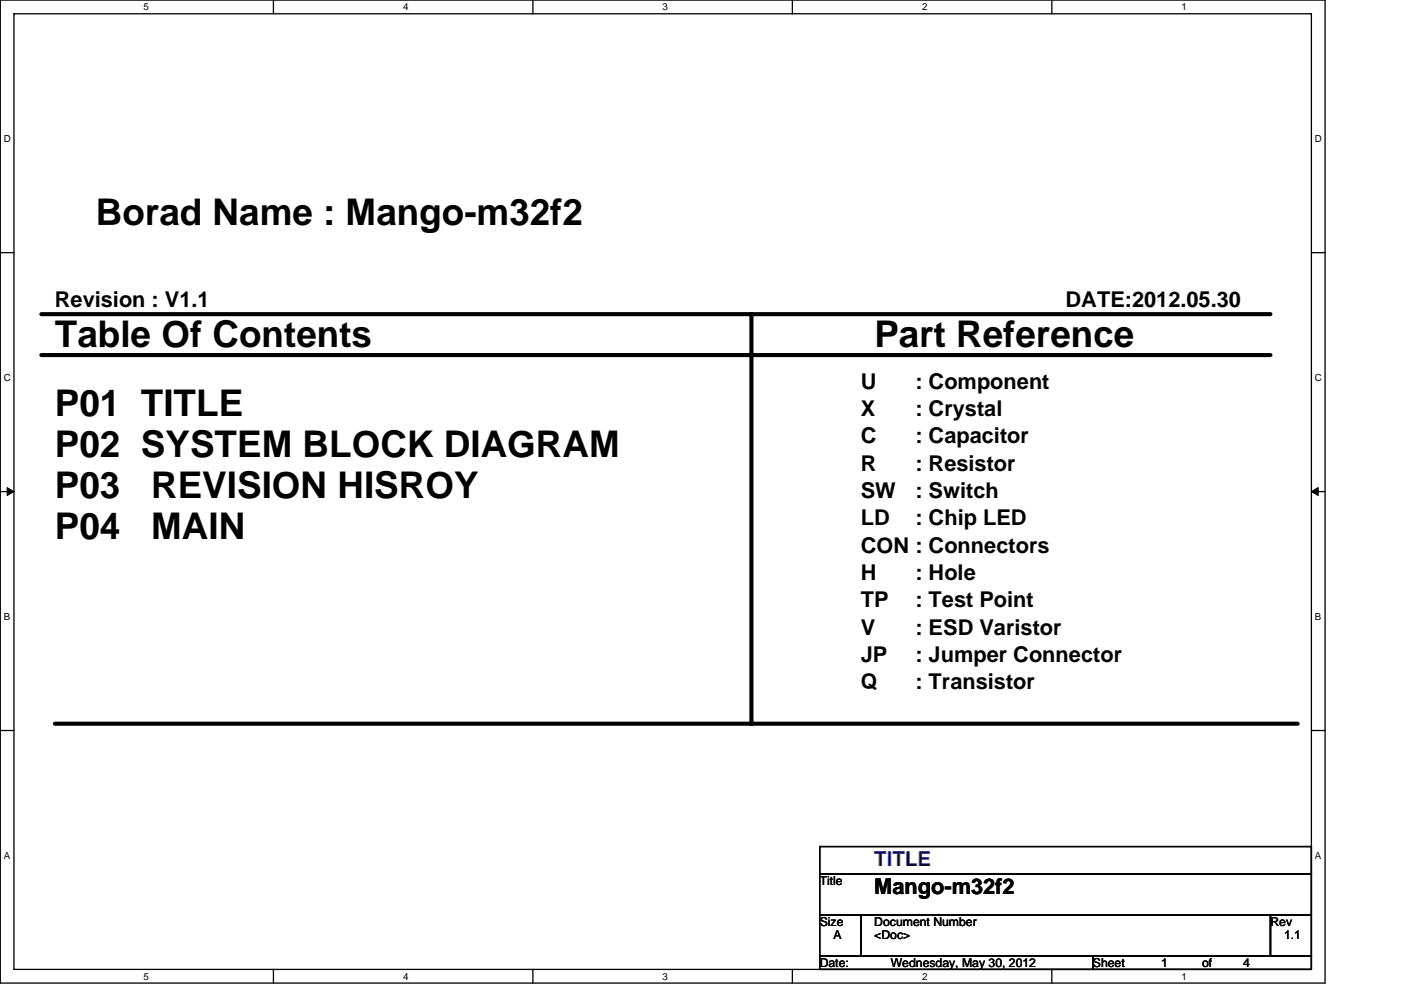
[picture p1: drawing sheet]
<svg xmlns="http://www.w3.org/2000/svg" width="297mm" height="210mm" viewBox="0 0 297 210" stroke-linecap="round" stroke-linejoin="round" font-family="sans-serif">
<defs><g id="words">
<g font-size="7.8">
<text x="20.3" y="47.6">Borad Name : Mango-m32f2</text>
<text x="11.6" y="73.7">Table Of Contents</text>
<text x="185.4" y="73.7">Part Reference</text>
<text x="11.6" y="88.2">P01 TITLE</text>
<text x="11.6" y="96.9">P02 SYSTEM BLOCK DIAGRAM</text>
<text x="11.6" y="105.5">P03</text>
<text x="32" y="105.5">REVISION HISROY</text>
<text x="11.6" y="114.2">P04</text>
<text x="32" y="114.2">MAIN</text>
</g>
<g font-size="4.6">
<text x="11.6" y="65.1">Revision : V1.1</text>
<text x="225.9" y="65.1">DATE:2012.05.30</text>
<text x="182.5" y="82.5">U</text>
<text x="194.1" y="82.5">: Component</text>
<text x="182.5" y="88.3">X</text>
<text x="194.1" y="88.3">: Crystal</text>
<text x="182.5" y="94.1">C</text>
<text x="194.1" y="94.1">: Capacitor</text>
<text x="182.5" y="99.9">R</text>
<text x="194.1" y="99.9">: Resistor</text>
<text x="182.5" y="105.6">SW</text>
<text x="194.1" y="105.6">: Switch</text>
<text x="182.5" y="111.4">LD</text>
<text x="194.1" y="111.4">: Chip LED</text>
<text x="182.5" y="117.2">CON : Connectors</text>
<text x="182.5" y="123">H</text>
<text x="194.1" y="123">: Hole</text>
<text x="182.5" y="128.8">TP</text>
<text x="194.1" y="128.8">: Test Point</text>
<text x="182.5" y="134.6">V</text>
<text x="194.1" y="134.6">: ESD Varistor</text>
<text x="182.5" y="140.4">JP</text>
<text x="194.1" y="140.4">: Jumper Connector</text>
<text x="182.5" y="146.2">Q</text>
<text x="194.1" y="146.2">: Transistor</text>
<text x="185.4" y="189.6">Mango-m32f2</text>
</g>
<text font-size="4.3" fill="#000080" x="185.4" y="183.6">TITLE</text>
<g font-size="2.6">
<text x="173.8" y="187.7">Title</text>
<text x="173.8" y="196.4">Size</text>
<text x="185.4" y="196.4">Document Number</text>
<text x="269.4" y="196.4">Rev</text>
<text x="176.7" y="199.3">A</text>
<text x="185.4" y="199.3">&lt;Doc&gt;</text>
<text x="272.2" y="199.3">1.1</text>
<text x="173.8" y="205">Date:</text>
<text x="188.9" y="205">Wednesday, May 30, 2012</text>
<text x="231.7" y="205">Sheet</text>
<text x="246.2" y="205">1</text>
<text x="254.9" y="205">of</text>
<text x="263.6" y="205">4</text>
</g>
<g font-size="2.1">
<text x="30.5" y="2.2">5</text>
<text x="85.5" y="2.2">4</text>
<text x="140.5" y="2.2">3</text>
<text x="195.5" y="2.2">2</text>
<text x="250.5" y="2.2">1</text>
<text x=".8" y="30.1">D</text>
<text x="278.8" y="30.1">D</text>
<text x=".8" y="80.8">C</text>
<text x="278.8" y="80.8">C</text>
<text x=".8" y="131.4">B</text>
<text x="278.8" y="131.4">B</text>
<text x=".8" y="182.1">A</text>
<text x="278.8" y="182.1">A</text>
<text x="30.5" y="207.8">5</text>
<text x="85.5" y="207.8">4</text>
<text x="140.5" y="207.8">3</text>
<text x="195.5" y="207.8">2</text>
<text x="250.5" y="207.8">1</text>
</g>
</g></defs>
<path d="M.1 0h280.8v208.5h-280.8zM3 2.9h275v202.7h-275z" fill="none" stroke="#000" stroke-width=".28"/>
<g fill="#fff">
<path d="M30.5 .3h1.1v2.3h-1.1z"/>
<path d="M30.5 205.9h1.1v2.3h-1.1z"/>
</g>
<path d="M58 0v2.9M58 205.6v2.9" fill="none" stroke="#000" stroke-width=".28"/>
<g fill="#fff">
<path d="M85.5 .3h1.1v2.3h-1.1z"/>
<path d="M85.5 205.9h1.1v2.3h-1.1z"/>
</g>
<path d="M113 0v2.9M113 205.6v2.9" fill="none" stroke="#000" stroke-width=".28"/>
<g fill="#fff">
<path d="M140.5 .3h1.1v2.3h-1.1z"/>
<path d="M140.5 205.9h1.1v2.3h-1.1z"/>
</g>
<path d="M168 0v2.9M168 205.6v2.9" fill="none" stroke="#000" stroke-width=".28"/>
<g fill="#fff">
<path d="M195.5 .3h1.2v2.3h-1.2z"/>
<path d="M195.5 205.9h1.2v2.3h-1.2z"/>
</g>
<path d="M223 0v2.9M223 205.6v2.9" fill="none" stroke="#000" stroke-width=".28"/>
<g fill="#fff">
<path d="M250.5 .3h1.2v2.3h-1.2z"/>
<path d="M250.5 205.9h1.2v2.3h-1.2z"/>
<path d="M.8 28.3h1.5v2.3h-1.5z"/>
<path d="M278.8 28.3h1.5v2.3h-1.5z"/>
<path d="M.8 78.9h1.5v2.3h-1.5z"/>
<path d="M278.8 78.9h1.5v2.3h-1.5z"/>
</g>
<path d="M.1 53.6h2.9M278 53.6h2.9" fill="none" stroke="#000" stroke-width=".28"/>
<g fill="#fff">
<path d="M.8 129.6h1.4v2.3h-1.4z"/>
<path d="M278.8 129.6h1.4v2.3h-1.4z"/>
</g>
<path d="M.1 104.3h2.9M278 104.3h2.9" fill="none" stroke="#000" stroke-width=".28"/>
<path d="M1.5 103.4l1.5 .9-1.5 .8zM278 104.3l1.5-.9v1.7z" fill="#000" stroke="#000" stroke-width=".21"/>
<g fill="#fff">
<path d="M.8 180.3h1.4v2.3h-1.4z"/>
<path d="M278.8 180.3h1.4v2.3h-1.4z"/>
</g>
<path d="M.1 154.9h2.9M278 154.9h2.9M173.8 179.6h104.2v5.7h-104.2zM173.8 194h8.7v8.7h-8.7zM173.8 185.3h104.2v8.7h-104.2zM182.5 194h86.9v8.7h-86.9zM269.4 194h8.6v8.7h-8.6zM173.8 202.7h57.9v2.9h-57.9zM231.7 202.7h46.3v2.9h-46.3z" fill="none" stroke="#000" stroke-width=".28"/>
<path d="M8.8 66.6h260.6M8.8 75.3h260.6M159.3 66.6h.1M159.3 66.6v86.9M11.6 153.5h263.5" fill="none" stroke="#000" stroke-width=".87"/>
<use href="#words"/>
</svg>
